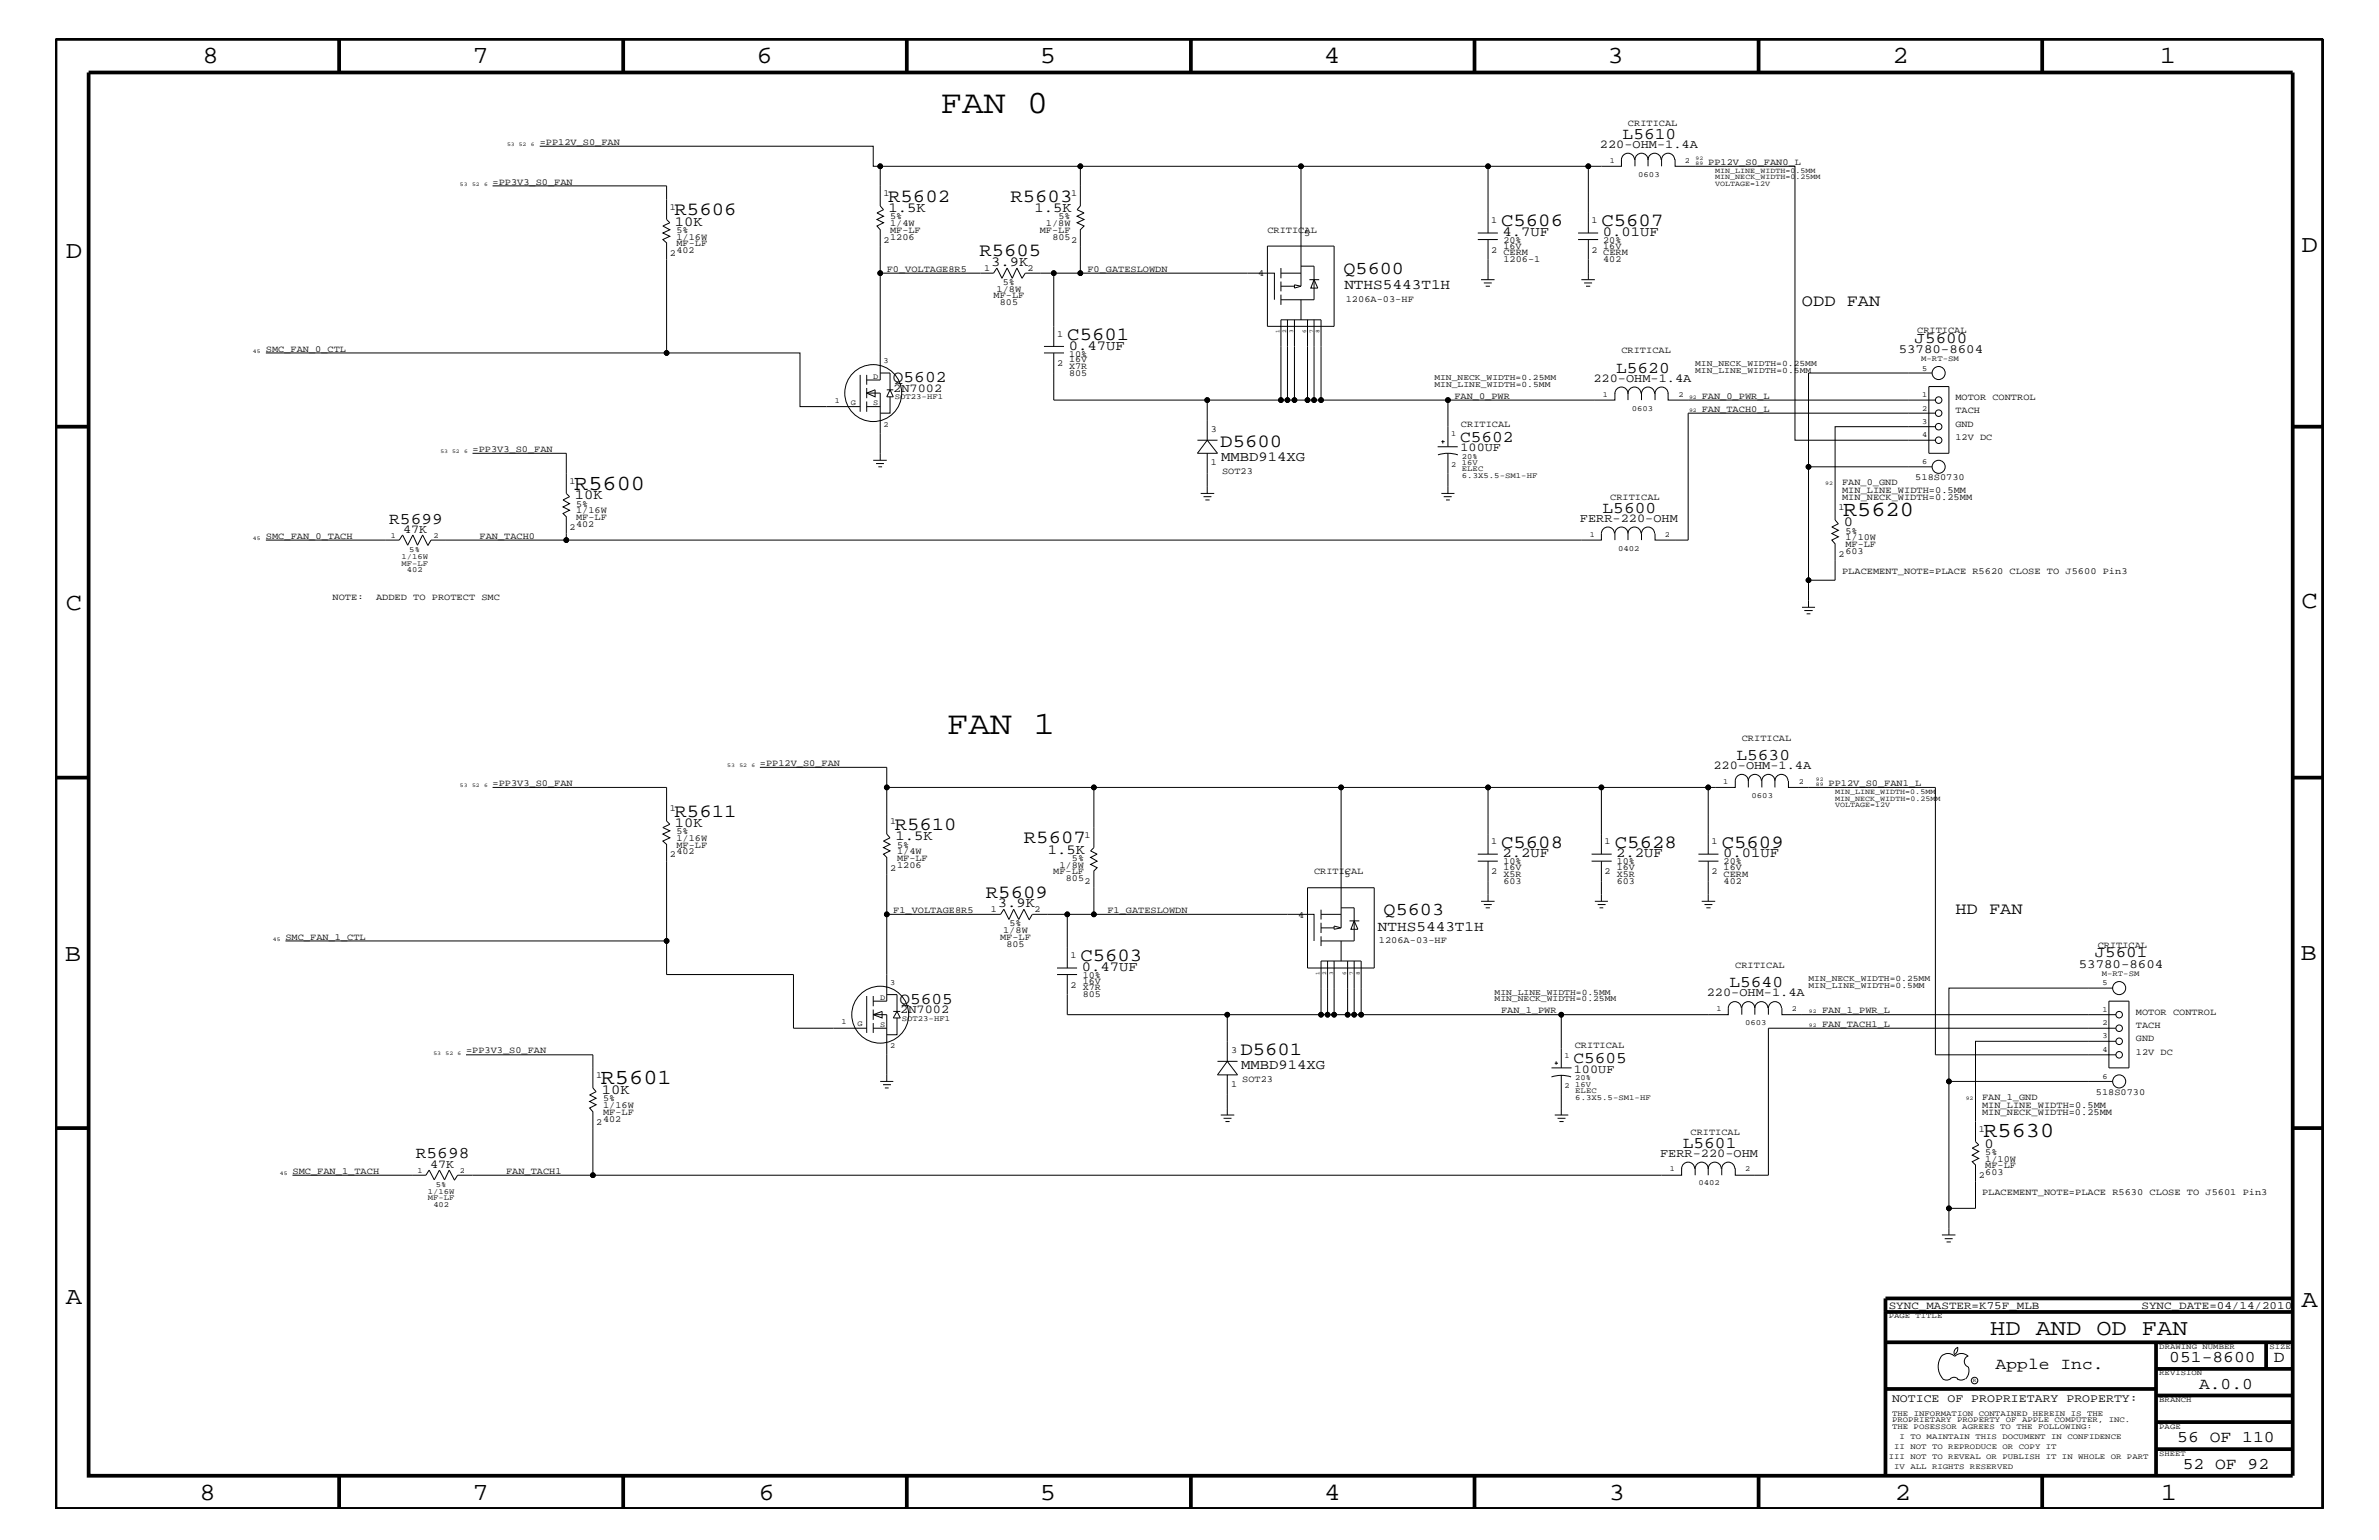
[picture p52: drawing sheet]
<svg xmlns="http://www.w3.org/2000/svg" width="432mm" height="279mm" viewBox="0 0 432 279" stroke-linecap="round" stroke-linejoin="round" font-family="sans-serif">
<defs><g id="words">
<g font-size="5.9">
<text x="170.7" y="20.4">FAN 0</text>
<text x="171.9" y="133.2">FAN 1</text>
</g>
<g font-size="4.5">
<text x="36.7" y="11.5">8</text>
<text x="85.8" y="11.5">7</text>
<text x="137.3" y="11.5">6</text>
<text x="188.7" y="11.5">5</text>
<text x="240.3" y="11.5">4</text>
<text x="291.8" y="11.5">3</text>
<text x="343.5" y="11.5">2</text>
<text x="392" y="11.5">1</text>
<text x="11.9" y="46.8">D</text>
<text x="417.7" y="45.7">D</text>
<text x="11.9" y="110.6">C</text>
<text x="417.7" y="110.3">C</text>
<text x="11.8" y="174.3">B</text>
<text x="417.6" y="174.2">B</text>
<text x="11.9" y="236.7">A</text>
<text x="417.7" y="237.1">A</text>
<text x="36.2" y="272.1">8</text>
<text x="85.8" y="272.1">7</text>
<text x="137.7" y="272.1">6</text>
<text x="188.7" y="272.1">5</text>
<text x="240.4" y="272.1">4</text>
<text x="292" y="272.1">3</text>
<text x="343.9" y="272.1">2</text>
<text x="392.2" y="272.1">1</text>
</g>
<text font-size="4.1" x="361.2" y="242.3">HD AND OD FAN</text>
<g font-size="3.9">
<text x="104.2" y="88.8">R5600</text>
<text x="334.5" y="93.7">R5620</text>
<text x="109.1" y="196.7">R5601</text>
<text x="360" y="206.4">R5630</text>
</g>
<g font-size="3.4">
<text x="122.4" y="39.1">R5606</text>
<text x="161.2" y="36.7">R5602</text>
<text x="183.4" y="36.7">R5603</text>
<text x="272.5" y="41">C5606</text>
<text x="290.7" y="41">C5607</text>
<text x="177.8" y="46.5">R5605</text>
<text x="193.7" y="61.7">C5601</text>
<text x="221.5" y="81.1">D5600</text>
<text x="122.4" y="148.2">R5611</text>
<text x="162.4" y="150.7">R5610</text>
<text x="185.8" y="153">R5607</text>
<text x="272.5" y="153.8">C5608</text>
<text x="293.1" y="153.8">C5628</text>
<text x="312.5" y="153.8">C5609</text>
<text x="178.9" y="162.8">R5609</text>
<text x="196.1" y="174.4">C5603</text>
<text x="225.1" y="191.4">D5601</text>
</g>
<g font-size="3.3">
<text x="243.8" y="49.6">Q5600</text>
<text x="251.1" y="166.1">Q5603</text>
</g>
<g font-size="3">
<text x="294.5" y="25.2">L5610</text>
<text x="327.1" y="55.6">ODD FAN</text>
<text x="162.1" y="69.4">Q5602</text>
<text x="293.3" y="67.6">L5620</text>
<text x="265" y="80.2">C5602</text>
<text x="70.7" y="95">R5699</text>
<text x="290.9" y="93.1">L5600</text>
<text x="315.2" y="137.9">L5630</text>
<text x="354.9" y="165.9">HD FAN</text>
<text x="313.9" y="179.1">L5640</text>
<text x="163.2" y="182.1">Q5605</text>
<text x="285.6" y="192.9">C5605</text>
<text x="305.4" y="208.2">L5601</text>
<text x="75.5" y="210.2">R5698</text>
<text x="362.2" y="248.4">Apple Inc.</text>
<text x="393.7" y="247.1">051-8600</text>
<text x="399.2" y="252">A.0.0</text>
<text x="412.7" y="247.1">D</text>
<text x="395.2" y="261.6">56 OF 110</text>
<text x="396.2" y="266.6">52 OF 92</text>
</g>
<g font-size="2.9">
<text x="347.5" y="62.2">J5600</text>
<text x="380.2" y="173.7">J5601</text>
</g>
<g font-size="2.6">
<text x="244" y="52.5">NTHS5443T1H</text>
<text x="250.1" y="168.9">NTHS5443T1H</text>
</g>
<g font-size="2.5">
<text x="122.5" y="40.9">10K</text>
<text x="161.3" y="38.5">1.5K</text>
<text x="187.8" y="38.5">1.5K</text>
<text x="272.7" y="42.9">4.7UF</text>
<text x="290.9" y="42.9">0.01UF</text>
<text x="179.9" y="48.2">3.9K</text>
<text x="194" y="63.4">0.47UF</text>
<text x="221.7" y="83.7">MMBD914XG</text>
<text x="104.3" y="90.6">10K</text>
<text x="334.7" y="95.4">0</text>
<text x="122.5" y="150.1">10K</text>
<text x="162.6" y="152.4">1.5K</text>
<text x="190.2" y="154.9">1.5K</text>
<text x="272.7" y="155.6">2.2UF</text>
<text x="293.4" y="155.6">2.2UF</text>
<text x="312.8" y="155.6">0.01UF</text>
<text x="181.1" y="164.5">3.9K</text>
<text x="196.3" y="176.2">0.47UF</text>
<text x="225.3" y="194">MMBD914XG</text>
<text x="109.2" y="198.5">10K</text>
<text x="360.2" y="208.2">0</text>
</g>
<g font-size="2.3">
<text x="344.6" y="64">53780-8604</text>
<text x="377.3" y="175.6">53780-8604</text>
</g>
<g font-size="2.2">
<text x="290.4" y="26.9">220-OHM-1.4A</text>
<text x="162.1" y="71.1">2N7002</text>
<text x="289.2" y="69.3">220-OHM-1.4A</text>
<text x="265.1" y="81.9">100UF</text>
<text x="286.8" y="94.8">FERR-220-OHM</text>
<text x="73.2" y="96.7">47K</text>
<text x="311" y="139.6">220-OHM-1.4A</text>
<text x="163.4" y="183.8">2N7002</text>
<text x="309.8" y="180.8">220-OHM-1.4A</text>
<text x="285.7" y="194.7">100UF</text>
<text x="301.3" y="209.9">FERR-220-OHM</text>
<text x="78.1" y="211.9">47K</text>
</g>
<text font-size="2.1" x="343.4" y="254.4">NOTICE OF PROPRIETARY PROPERTY:</text>
<g font-size="2">
<text x="342.8" y="237.4">SYNC_MASTER=K75F_MLB</text>
<text x="388.7" y="237.4">SYNC_DATE=04/14/2010</text>
</g>
<g font-size="1.7">
<text x="295.5" y="22.9">CRITICAL</text>
<text x="98" y="26.3">=PP12V_S0_FAN</text>
<text x="310" y="29.9">PP12V_S0_FAN0_L</text>
<text x="89.4" y="33.6">=PP3V3_S0_FAN</text>
<text x="160.4" y="35.6">1</text>
<text x="194.4" y="35.6">1</text>
<text x="121.6" y="38">1</text>
<text x="161.5" y="41">1/4W</text>
<text x="161.5" y="39.8">5%</text>
<text x="189.8" y="41">1/8W</text>
<text x="192.1" y="39.8">5%</text>
<text x="270.7" y="40.4">1</text>
<text x="288.9" y="40.4">1</text>
<text x="121.6" y="46.5">2</text>
<text x="122.8" y="42.3">5%</text>
<text x="122.8" y="45.9">402</text>
<text x="122.8" y="43.5">1/16W</text>
<text x="122.8" y="44.6">MF-LF</text>
<text x="160.4" y="44.1">2</text>
<text x="161.5" y="43.5">1206</text>
<text x="161.5" y="42.3">MF-LF</text>
<text x="188.7" y="42.3">MF-LF</text>
<text x="191" y="43.5">805</text>
<text x="194.4" y="44.1">2</text>
<text x="230" y="42.3">CRITICAL</text>
<text x="236.7" y="42.9">5</text>
<text x="270.7" y="45.9">2</text>
<text x="272.9" y="44.1">20%</text>
<text x="272.9" y="46.3">CERM</text>
<text x="272.9" y="47.6">1206-1</text>
<text x="272.9" y="45.2">16V</text>
<text x="288.9" y="45.9">2</text>
<text x="291" y="47.6">402</text>
<text x="291" y="44.1">20%</text>
<text x="291" y="46.3">CERM</text>
<text x="291" y="45.2">16V</text>
<text x="161" y="49.3">F0_VOLTAGE8R5</text>
<text x="178.6" y="49.1">1</text>
<text x="180.9" y="52.9">1/8W</text>
<text x="182" y="51.7">5%</text>
<text x="186.5" y="49.1">2</text>
<text x="197.4" y="49.3">F0_GATESLOWDN</text>
<text x="228.3" y="50.2">4</text>
<text x="180.3" y="54.1">MF-LF</text>
<text x="181.5" y="55.3">805</text>
<text x="244.3" y="54.7">1206A-03-HF</text>
<text x="48.3" y="63.9">SMC_FAN_0_CTL</text>
<text x="191.9" y="61.1">1</text>
<text x="194.1" y="65.7">16V</text>
<text x="194.1" y="64.7">10%</text>
<text x="294.3" y="64">CRITICAL</text>
<text x="348" y="60.4">CRITICAL</text>
<text x="191.9" y="66.5">2</text>
<text x="194.1" y="68.2">805</text>
<text x="194.1" y="67">X7R</text>
<text x="264" y="72.3">FAN_0_PWR</text>
<text x="265.2" y="77.4">CRITICAL</text>
<text x="308.9" y="74.7">FAN_TACH0_L</text>
<text x="308.9" y="72.3">FAN_0_PWR_L</text>
<text x="354.9" y="75">TACH</text>
<text x="354.9" y="77.4">GND</text>
<text x="354.9" y="72.6">MOTOR CONTROL</text>
<text x="85.8" y="82">=PP3V3_S0_FAN</text>
<text x="219.8" y="78.3">3</text>
<text x="354.9" y="79.9">12V DC</text>
<text x="103.4" y="87.7">1</text>
<text x="219.8" y="84.4">1</text>
<text x="221.8" y="86">SOT23</text>
<text x="334.3" y="88.1">FAN_0_GND</text>
<text x="334.3" y="89.5">MIN_LINE_WIDTH=0.5MM</text>
<text x="347.6" y="87.1">518S0730</text>
<text x="104.6" y="95.6">402</text>
<text x="104.6" y="94.3">MF-LF</text>
<text x="104.6" y="93.2">1/16W</text>
<text x="104.6" y="92">5%</text>
<text x="292.3" y="90.7">CRITICAL</text>
<text x="333.7" y="92.6">1</text>
<text x="334.3" y="90.7">MIN_NECK_WIDTH=0.25MM</text>
<text x="48.3" y="97.7">SMC_FAN_0_TACH</text>
<text x="87" y="97.7">FAN_TACH0</text>
<text x="103.4" y="96.2">2</text>
<text x="333.7" y="101">2</text>
<text x="334.9" y="99.3">MF-LF</text>
<text x="334.9" y="98">1/10W</text>
<text x="334.9" y="96.8">5%</text>
<text x="334.9" y="100.4">603</text>
<text x="334.3" y="104.1">PLACEMENT_NOTE=PLACE R5620 CLOSE TO J5600 Pin3</text>
<text x="60.4" y="108.9">NOTE:</text>
<text x="68.2" y="108.9">ADDED TO PROTECT SMC</text>
<text x="316.1" y="134.4">CRITICAL</text>
<text x="89.4" y="142.6">=PP3V3_S0_FAN</text>
<text x="137.9" y="139">=PP12V_S0_FAN</text>
<text x="331.9" y="142.6">PP12V_S0_FAN1_L</text>
<text x="121.6" y="147.1">1</text>
<text x="161.5" y="149.5">1</text>
<text x="121.6" y="155.6">2</text>
<text x="122.8" y="153.8">MF-LF</text>
<text x="122.8" y="155">402</text>
<text x="122.8" y="151.3">5%</text>
<text x="122.8" y="152.6">1/16W</text>
<text x="162.8" y="155">1/4W</text>
<text x="162.8" y="153.8">5%</text>
<text x="196.8" y="152">1</text>
<text x="270.7" y="153.2">1</text>
<text x="291.3" y="153.2">1</text>
<text x="310.6" y="153.2">1</text>
<text x="161.5" y="158">2</text>
<text x="162.8" y="157.4">1206</text>
<text x="162.8" y="156.2">MF-LF</text>
<text x="191.2" y="158.6">MF-LF</text>
<text x="192.3" y="157.4">1/8W</text>
<text x="193.5" y="159.9">805</text>
<text x="194.6" y="156.2">5%</text>
<text x="196.8" y="160.5">2</text>
<text x="238.5" y="158.6">CRITICAL</text>
<text x="244" y="159.2">5</text>
<text x="270.7" y="158.6">2</text>
<text x="272.9" y="159.1">X5R</text>
<text x="272.9" y="160.3">603</text>
<text x="272.9" y="156.8">10%</text>
<text x="272.9" y="157.9">16V</text>
<text x="291.3" y="158.6">2</text>
<text x="293.5" y="157.9">16V</text>
<text x="293.5" y="156.8">10%</text>
<text x="293.5" y="160.3">603</text>
<text x="293.5" y="159.1">X5R</text>
<text x="310.6" y="158.6">2</text>
<text x="312.8" y="157.9">16V</text>
<text x="312.8" y="156.8">20%</text>
<text x="312.8" y="160.3">402</text>
<text x="312.8" y="159.1">CERM</text>
<text x="162.1" y="165.6">F1_VOLTAGE8R5</text>
<text x="179.8" y="165.6">1</text>
<text x="187.8" y="165.6">2</text>
<text x="201" y="165.6">F1_GATESLOWDN</text>
<text x="235.6" y="166.5">4</text>
<text x="51.8" y="170.5">SMC_FAN_1_CTL</text>
<text x="181.5" y="170.5">MF-LF</text>
<text x="182.1" y="169.3">1/8W</text>
<text x="182.7" y="171.7">805</text>
<text x="183.2" y="168.1">5%</text>
<text x="194.3" y="173.8">1</text>
<text x="250.3" y="171.1">1206A-03-HF</text>
<text x="380.7" y="172">CRITICAL</text>
<text x="194.3" y="179.3">2</text>
<text x="196.5" y="178.5">16V</text>
<text x="196.5" y="179.7">X7R</text>
<text x="196.5" y="177.4">10%</text>
<text x="315" y="175.6">CRITICAL</text>
<text x="196.5" y="181">805</text>
<text x="272.5" y="183.8">FAN_1_PWR</text>
<text x="330.7" y="183.8">FAN_1_PWR_L</text>
<text x="387.7" y="184.1">MOTOR CONTROL</text>
<text x="84.6" y="191.1">=PP3V3_S0_FAN</text>
<text x="223.4" y="191.1">3</text>
<text x="285.8" y="190.2">CRITICAL</text>
<text x="330.7" y="186.3">FAN_TACH1_L</text>
<text x="387.7" y="191.4">12V DC</text>
<text x="387.7" y="186.5">TACH</text>
<text x="387.7" y="188.9">GND</text>
<text x="108.2" y="195.6">1</text>
<text x="223.4" y="197.2">1</text>
<text x="225.5" y="196.4">SOT23</text>
<text x="109.5" y="202.3">MF-LF</text>
<text x="109.5" y="199.8">5%</text>
<text x="109.5" y="201">1/16W</text>
<text x="109.5" y="203.5">402</text>
<text x="359.7" y="199.6">FAN_1_GND</text>
<text x="359.7" y="201">MIN_LINE_WIDTH=0.5MM</text>
<text x="359.7" y="202.3">MIN_NECK_WIDTH=0.25MM</text>
<text x="380.4" y="198.7">518S0730</text>
<text x="108.2" y="204.1">2</text>
<text x="306.8" y="205.9">CRITICAL</text>
<text x="359.2" y="205.3">1</text>
<text x="360.3" y="209.6">5%</text>
<text x="53.1" y="213">SMC_FAN_1_TACH</text>
<text x="91.9" y="213">FAN_TACH1</text>
<text x="359.2" y="213.8">2</text>
<text x="360.3" y="213.2">603</text>
<text x="360.3" y="211.9">MF-LF</text>
<text x="360.3" y="210.8">1/10W</text>
<text x="359.7" y="216.9">PLACEMENT_NOTE=PLACE R5630 CLOSE TO J5601 Pin3</text>
</g>
<g font-size="1.5">
<text x="260.3" y="68.9">MIN_NECK_WIDTH=0.25MM</text>
<text x="260.3" y="70.1">MIN_LINE_WIDTH=0.5MM</text>
<text x="307.7" y="66.5">MIN_NECK_WIDTH=0.25MM</text>
<text x="307.7" y="67.7">MIN_LINE_WIDTH=0.5MM</text>
<text x="328.3" y="179.3">MIN_LINE_WIDTH=0.5MM</text>
<text x="328.3" y="178">MIN_NECK_WIDTH=0.25MM</text>
<text x="271.3" y="180.5">MIN_LINE_WIDTH=0.5MM</text>
<text x="271.3" y="181.6">MIN_NECK_WIDTH=0.25MM</text>
</g>
<g font-size="1.4">
<text x="292.2" y="29.5">1</text>
<text x="305.8" y="29.5">2</text>
<text x="297.3" y="32">0603</text>
<text x="311.3" y="33.7">VOLTAGE=12V</text>
<text x="311.3" y="31.4">MIN_LINE_WIDTH=0.5MM</text>
<text x="311.3" y="32.5">MIN_NECK_WIDTH=0.25MM</text>
<text x="160.4" y="65.9">3</text>
<text x="348.7" y="65.6">M-RT-SM</text>
<text x="158.5" y="68.7">D</text>
<text x="290.9" y="72">1</text>
<text x="304.6" y="72">2</text>
<text x="348.9" y="67.3">5</text>
<text x="151.6" y="73.2">1</text>
<text x="154.4" y="73.4">G</text>
<text x="158.5" y="73.5">S</text>
<text x="160.4" y="77.4">2</text>
<text x="162.4" y="72.4">SOT23-HF1</text>
<text x="296.2" y="74.5">0603</text>
<text x="348.9" y="76.9">3</text>
<text x="348.9" y="74.5">2</text>
<text x="348.9" y="72.1">1</text>
<text x="263.4" y="79.2">1</text>
<text x="265.3" y="83.3">20%</text>
<text x="348.9" y="79.4">4</text>
<text x="263.4" y="84.7">2</text>
<text x="265.3" y="84.4">16V</text>
<text x="265.3" y="85.5">ELEC</text>
<text x="265.3" y="86.7">6.3X5.5-SM1-HF</text>
<text x="348.9" y="84.2">6</text>
<text x="71" y="97.6">1</text>
<text x="72.9" y="101.4">1/16W</text>
<text x="74.3" y="100.2">5%</text>
<text x="78.7" y="97.6">2</text>
<text x="288.5" y="97.4">1</text>
<text x="293.7" y="99.9">0402</text>
<text x="302.2" y="97.4">2</text>
<text x="72.9" y="102.6">MF-LF</text>
<text x="73.8" y="103.8">402</text>
<text x="312.8" y="142.3">1</text>
<text x="326.5" y="142.3">2</text>
<text x="317.9" y="144.8">0603</text>
<text x="333.1" y="145.3">MIN_NECK_WIDTH=0.25MM</text>
<text x="333.1" y="144">MIN_LINE_WIDTH=0.5MM</text>
<text x="333.1" y="146.5">VOLTAGE=12V</text>
<text x="161.5" y="178.7">3</text>
<text x="381.5" y="177.1">M-RT-SM</text>
<text x="381.6" y="178.8">5</text>
<text x="152.7" y="185.9">1</text>
<text x="159.8" y="181.4">D</text>
<text x="163.7" y="185.2">SOT23-HF1</text>
<text x="311.6" y="183.5">1</text>
<text x="325.2" y="183.5">2</text>
<text x="381.6" y="183.6">1</text>
<text x="155.6" y="186.1">G</text>
<text x="159.8" y="186.3">S</text>
<text x="161.5" y="190.2">2</text>
<text x="284" y="192">1</text>
<text x="316.7" y="186">0603</text>
<text x="381.6" y="190.9">4</text>
<text x="381.6" y="188.4">3</text>
<text x="381.6" y="186">2</text>
<text x="284" y="197.4">2</text>
<text x="285.9" y="195.9">20%</text>
<text x="285.9" y="197.2">16V</text>
<text x="381.6" y="195.7">6</text>
<text x="285.9" y="198.2">ELEC</text>
<text x="285.9" y="199.5">6.3X5.5-SM1-HF</text>
<text x="75.8" y="212.8">1</text>
<text x="79.1" y="215.3">5%</text>
<text x="83.5" y="212.8">2</text>
<text x="303.1" y="212.5">1</text>
<text x="308.3" y="215.1">0402</text>
<text x="316.7" y="212.5">2</text>
<text x="77.7" y="216.6">1/16W</text>
<text x="77.7" y="217.8">MF-LF</text>
<text x="78.7" y="219">402</text>
<text x="342.8" y="239.2">PAGE TITLE</text>
<text x="391.9" y="244.7">DRAWING NUMBER</text>
<text x="411.9" y="244.7">SIZE</text>
<text x="391.9" y="249.5">REVISION</text>
<text x="343.4" y="256.8">THE INFORMATION CONTAINED HEREIN IS THE</text>
<text x="391.9" y="254.4">BRANCH</text>
<text x="343.4" y="259.3">THE POSESSOR AGREES TO THE FOLLOWING:</text>
<text x="343.4" y="258">PROPRIETARY PROPERTY OF APPLE COMPUTER, INC.</text>
<text x="343.8" y="262.9">II NOT TO REPRODUCE OR COPY IT</text>
<text x="344.8" y="261.1">I TO MAINTAIN THIS DOCUMENT IN CONFIDENCE</text>
<text x="391.9" y="259.3">PAGE</text>
<text x="342.8" y="264.7">III NOT TO REVEAL OR PUBLISH IT IN WHOLE OR PART</text>
<text x="343.8" y="266.6">IV ALL RIGHTS RESERVED</text>
<text x="391.9" y="264.1">SHEET</text>
</g>
<g font-size="1">
<text x="92" y="26.5">53 52</text>
<text x="96.4" y="26.5">6</text>
<text x="307.8" y="29.9">89</text>
<text x="307.8" y="29">92</text>
<text x="83.5" y="33.7">53</text>
<text x="85.7" y="33.7">52</text>
<text x="87.9" y="33.7">6</text>
<text x="45.9" y="64">45</text>
<text x="232.2" y="60.5" transform="rotate(-90 232.2 60.5)">1</text>
<text x="233.4" y="60.5" transform="rotate(-90 233.4 60.5)">2</text>
<text x="234.7" y="60.5" transform="rotate(-90 234.7 60.5)">3</text>
<text x="237.1" y="60.5" transform="rotate(-90 237.1 60.5)">6</text>
<text x="238.3" y="60.5" transform="rotate(-90 238.3 60.5)">7</text>
<text x="239.5" y="60.5" transform="rotate(-90 239.5 60.5)">8</text>
<text x="306.6" y="72.3">92</text>
<text x="306.6" y="74.7">92</text>
<text x="79.9" y="82.2">53 52</text>
<text x="84.2" y="82.2">6</text>
<text x="331.3" y="88.1">92</text>
<text x="45.9" y="98">45</text>
<text x="83.5" y="142.9">53</text>
<text x="85.7" y="142.9">52</text>
<text x="87.9" y="142.9">6</text>
<text x="132" y="139.2">53</text>
<text x="134.2" y="139.2">52</text>
<text x="136.4" y="139.2">6</text>
<text x="329.6" y="142.6">89</text>
<text x="329.6" y="141.8">92</text>
<text x="49.5" y="170.7">45</text>
<text x="239.5" y="176.9" transform="rotate(-90 239.5 176.9)">1</text>
<text x="240.7" y="176.9" transform="rotate(-90 240.7 176.9)">2</text>
<text x="242" y="176.9" transform="rotate(-90 242 176.9)">3</text>
<text x="244.3" y="176.9" transform="rotate(-90 244.3 176.9)">6</text>
<text x="245.6" y="176.9" transform="rotate(-90 245.6 176.9)">7</text>
<text x="246.8" y="176.9" transform="rotate(-90 246.8 176.9)">8</text>
<text x="328.3" y="183.8">92</text>
<text x="78.7" y="191.4">53</text>
<text x="80.9" y="191.4">52</text>
<text x="83.1" y="191.4">6</text>
<text x="328.3" y="186.3">92</text>
<text x="356.8" y="199.6">92</text>
<text x="50.8" y="213.2">45</text>
<text x="358.1" y="250.7">R</text>
</g>
</g></defs>
<g fill="none" stroke="#000" stroke-width=".18">
<path d="M89.4 33.7h31.6v6.1l.6 .6-1.3 .6 1.3 .7-1.3 .6 1.3 .6-1.3 .6 .7 .6v19.9h24.2v9.8h10.9M98 26.5h60.5v3.7h1.3v7.2l.6 .6-1.2 .6 1.2 .6-1.2 .6 1.2 .6-1.2 .6 .6 .7v7.9M159.8 30.2h36.3v7.2l-.6 .6 1.3 .6-1.3 .6 1.3 .6-1.3 .6 1.3 .6-.7 .7v7.9h35.2v4.8M196.1 30.2h40M270.1 30.2h18.2M294.3 28.9v1.3h-6v12.1M294.3 29a1.19 1.19 0 0 1 1.2-1.2 1.19 1.19 0 0 1 1.2 1.2M296.8 29a1.19 1.19 0 0 1 1.1-1.2 1.19 1.19 0 0 1 1.2 1.2 1.19 1.19 0 0 1 1.2-1.2 1.19 1.19 0 0 1 1.2 1.2M296.8 28.9v1.3M299.1 28.9v1.3M301.6 29a1.19 1.19 0 0 1 1.2-1.2 1.19 1.19 0 0 1 1.2 1.2M301.6 28.9v1.3"/>
<path d="M304 28.9v1.3h21.8v49.7h25.5M191.3 49.6v13.3M196.1 49.6h-10l-.6 .9-.9-1.9-.9 1.9-.9-1.9-.9 1.9-1-1.9-.6 1h-20.5v19.3h-2.5M230 44.6h12.1v14.6h-12.1zM232.5 51.9h2.5M232.5 48.6v1.9M232.5 51.1v1.8M232.5 53.5v1.8M232.5 49.6h3.6M233.7 58v14.6h-1.2M235 58v14.6h-1.3M235 51.7l1.1 .2-1.1 .4z"/>
<path d="M236.1 48.3h2.4v6.1h-6M236.1 54.4v3.6M237.3 58v14.6h-2.3M237.7 50.7h1.7M238.5 50.7l.7 1.6h-1.3zM238.5 58v14.6h-1.2M268.2 43.5h3.7M268.2 42.3h3.7M268.8 50.7h2.5M269.3 51.3h1.5M269.7 51.9h.7M270.1 42.3v-12.1h-34v21.7"/>
<path d="M270.1 43.5v7.2M286.4 43.5h3.7M286.4 42.3h3.7M287 50.7h2.5M287.5 51.3h1.5M287.9 51.9h.7M288.3 43.5v7.2M48.3 64h72.7M156.1 68v6.7M157.3 71.3l1.5-.6v1.3zM157.3 71.3h2.5v12.2M157.3 73.8h2.5"/>
<path d="M157.3 68v1.8M157.3 70.4v1.8M157.3 72.8v1.9M159.8 67.7h1.7v3l.6 1.3h-1.1l.5-1.3M161 70.7h1.1M161.5 72v3h-1.7M189.5 64h3.6M189.5 62.9h3.6M191.3 64v8.6h27.8v7.3l1.9 2.3h-3.7l1.8-2.3M217.3 79.9h3.7M219.1 72.6h13.4v-14.6h7.3v14.6h-1.3M239.8 72.6h23"/>
<path d="M261.9 79.9v.6M293.1 71.3v1.3h-30.3v8.5M293.1 71.4a1.19 1.19 0 0 1 1.2-1.2 1.19 1.19 0 0 1 1.2 1.2 1.19 1.19 0 0 1 1.2-1.2 1.19 1.19 0 0 1 1.2 1.2M295.5 71.3v1.3M297.9 71.4a1.19 1.19 0 0 1 1.2-1.2 1.19 1.19 0 0 1 1.2 1.2M297.9 71.3v1.3M300.4 71.4a1.19 1.19 0 0 1 1.2-1.2 1.19 1.19 0 0 1 1.2 1.2M300.4 71.3v1.3M302.8 71.3v1.3h48.5M350.1 70.1h3.6v12.1h-3.6zM350.7 67.7h-22.4v17h22.4M351.3 75h-44.9v23h-6v-1.2"/>
<path d="M351.3 77.4h-18.2v16.9l.6 .7-1.2 .6 1.2 .6-1.2 .6 1.2 .6-1.2 .6 .6 .7v6.6h-4.8v-20.6M48.3 98h24.2l.6-.9 .9 1.8 .9-1.8 .9 1.8 .9-1.8 .9 1.8M85.8 82.2h17v7.3l.6 .6-1.2 .6 1.2 .7-1.2 .6 1.2 .6-1.2 .6 .6 .6v4.2M158.5 83.5h2.5M159 84.1h1.4M159.4 84.7h.7M217.9 89.5h2.5M218.4 90.1h1.5M218.8 90.7h.7M219.1 82.2v7.3M260.9 81.1h3.7M261 82.5a5.8 5.8 0 0 1 3.6 0"/>
<path d="M261.6 89.5h2.4M261.6 80.1h.6M262 90.1h1.5M262.5 90.7h.6M262.8 82.2v7.3M293 96.8a1.19 1.19 0 0 0-1.2-1.2 1.19 1.19 0 0 0-1.1 1.2v1.2h-212.5l-.6 1M295.5 96.8a1.19 1.19 0 0 1 1.2-1.2 1.19 1.19 0 0 1 1.2 1.2M295.5 96.8a1.19 1.19 0 0 0-1.2-1.2 1.19 1.19 0 0 0-1.2 1.2v1.2M295.5 96.8v1.2M300.3 96.8a1.19 1.19 0 0 0-1.2-1.2 1.19 1.19 0 0 0-1.2 1.2v1.2M327.1 110.2h2.3M327.5 110.8h1.5"/>
<path d="M327.9 111.4h.7M328.3 105.3v4.9M137.9 139.2h23.1v12.1l.5 .7-1.1 .6 1.1 .6-1.1 .6 1.1 .6-1.1 .6 .6 .6v10.3h20.6l.6-.9 .9 1.8 .9-1.8 .9 1.8 .9-1.8 1 1.8M89.4 142.9h31.6v6.1l.6 .5-1.3 .6 1.3 .6-1.3 .6 1.3 .7-1.3 .6 .7 .6v23.6h23v9.7h13.3M161 142.9h37.5v10.9l-.5 .6 1.1 .6-1.1 .6 1.1 .6-1.1 .6 1.1 .6-.6 .6v7.9h40v4.8M198.5 142.9h44.9M268.2 156.2h3.7M268.2 155h3.7M270.1 155v-12.1h-26.7v25.4M270.1 156.2v7.3M270.1 142.9h20.6M288.9 156.2h3.6"/>
<path d="M288.9 155h3.6M290.7 156.2v7.3M308.3 156.2h3.6M308.3 155h3.6M310 142.9v12.1M310 156.2v7.3M317.3 141.7a1.19 1.19 0 0 0-1.2-1.2 1.19 1.19 0 0 0-1.1 1.2v1.2h-24.3v12.1M317.3 141.7a1.19 1.19 0 0 1 1.2-1.2 1.19 1.19 0 0 1 1.2 1.2M317.3 141.7v1.2M322.2 141.7a1.19 1.19 0 0 0-1.2-1.2 1.19 1.19 0 0 0-1.2 1.2v1.2M322.2 141.7a1.19 1.19 0 0 1 1.1-1.2 1.19 1.19 0 0 1 1.2 1.2M322.2 141.7v1.2"/>
<path d="M324.6 141.7v1.2h26.7v48.5h32.7M51.8 170.7h69.2M161 165.9v15.7h-2.5M191.9 175.6h3.6M191.9 176.8h3.6M193.7 176.8v7.3h29.1v8.5l1.8 2.4h-3.6l1.8-2.4M193.7 165.9h-6.3l-.6 1M198.5 165.9h-4.8v9.7M237.3 161.1h12.1v14.5h-12.1zM239.8 165v1.8M239.8 167.4v1.9M239.8 169.9v1.7"/>
<path d="M239.8 168.3h2.3M239.8 165.9h3.6M241 174.4v9.7h-1.2M242.1 174.4v9.7h-1.1M242.1 168l1.3 .3-1.3 .3zM243.4 164.7h2.4v6h-6M243.4 170.7v3.7M244.6 174.4v9.7h-2.5M244.9 167.1h1.8M245.8 167.1l.7 1.5h-1.3zM245.8 174.4v9.7h-1.2M268.8 163.5h2.5"/>
<path d="M269.3 164.1h1.5M269.7 164.7h.7M289.5 163.5h2.3M290 164.1h1.4M290.3 164.7h.7M308.9 163.5h2.4M309.4 164.1h1.4M309.7 164.7h.8M383.5 179.3h-29.8v16.9h29.8M84.6 191.4h23v6l.6 .7-1.2 .6 1.2 .5-1.2 .6 1.2 .6-1.2 .6 .6 .7v11.5M157.3 180.7v6.7M158.5 184.1l1.6-.6v1.2z"/>
<path d="M158.5 184.1h2.5v12.1M158.5 186.5h2.5M158.5 180.7v1.9M158.5 183.2v1.8M158.5 185.6v1.8M159.8 196.2h2.3M160.3 196.8h1.4M160.6 197.4h.7M161 180.5h1.8v3l.6 1.2h-1.3l.7-1.2M162.1 183.5h1.3M162.8 184.7v3h-1.8M221 192.6h3.6"/>
<path d="M222.8 184.1h17v-9.7h7.3v9.7h-1.3M222.8 195v7.3M247.1 184.1h36.3M281.6 195.4a5.8 5.8 0 0 1 3.6 0M281.6 193.7h3.6M282.2 192.9h.6M282.4 192.6v.6M283.4 195v7.3M316.1 182.9a1.19 1.19 0 0 0-1.2-1.2 1.19 1.19 0 0 0-1.2 1.2v1.2h-30.3v9.6M318.5 182.9a1.19 1.19 0 0 0-1.2-1.2 1.19 1.19 0 0 0-1.2 1.2v1.2M318.5 182.9a1.19 1.19 0 0 1 1.2-1.2 1.19 1.19 0 0 1 1.2 1.2M318.5 182.9v1.2"/>
<path d="M323.3 182.9a1.19 1.19 0 0 0-1.1-1.2 1.19 1.19 0 0 0-1.2 1.2v1.2M323.4 182.9v1.2h60.6M382.8 181.6h3.6v12.1h-3.6zM384 186.5h-63v26.7h-6v-1.3M384 188.9h-25.4v18.2l.6 .6-1.2 .6 1.2 .6-1.2 .7 1.2 .6-1.2 .6 .6 .6v7.8h-4.9v-23M53.1 213.2h24.2l.6-.9 .9 1.8 1-1.8 .9 1.8 .8-1.8 1 1.8M221.6 202.3h2.4M222.1 202.9h1.4M222.4 203.5h.8M282.2 202.3h2.4M282.7 202.9h1.4M283 203.5h.8"/>
<path d="M305.2 211.9v1.3h-222.1l-.6 1M305.2 212a1.19 1.19 0 0 1 1.2-1.2 1.19 1.19 0 0 1 1.2 1.2M307.7 212a1.19 1.19 0 0 1 1.2-1.2 1.19 1.19 0 0 1 1.1 1.2 1.19 1.19 0 0 1 1.2-1.2 1.19 1.19 0 0 1 1.2 1.2M307.7 211.9v1.3M310 211.9v1.3M312.5 212a1.19 1.19 0 0 1 1.2-1.2 1.19 1.19 0 0 1 1.2 1.2M312.5 211.9v1.3M353.7 219.2v4.9M352.5 224.1h2.4M353 224.7h1.4M353.3 225.3h.8M352.3 246.1a1.69 1.69 0 0 1 2.5 0 1.72 1.72 0 0 1 2.4 0"/>
<path d="M352.4 246a3.2 3.2 0 0 0 .4 4.3l.8 .1 .4-.2M354 250.2l.7-.3 .7 .3M355.2 250.2l.7 .2 .7-.2M355.3 244.4v.3a1.18 1.18 0 0 1-.6 1.1M355.4 244.4a.99 .99 0 0 0-.6 1.4M357.2 246a1.04 1.04 0 0 0-.7 1 1.04 1.04 0 0 0 .7 1M357.3 248l.1 .7a2.11 2.11 0 0 1-.6 1.5"/>
<circle cx="159.8" cy="30.2" r=".42"/>
<circle cx="196.1" cy="30.2" r=".42"/>
<circle cx="236.1" cy="30.2" r=".42"/>
<circle cx="270.1" cy="30.2" r=".42"/>
<circle cx="288.3" cy="30.2" r=".42"/>
<circle cx="159.8" cy="49.6" r=".42"/>
<circle cx="191.3" cy="49.6" r=".42"/>
<circle cx="196.1" cy="49.6" r=".42"/>
<circle cx="121" cy="64" r=".42"/>
<circle cx="158.5" cy="71.3" r="5.2"/>
<circle cx="219.1" cy="72.6" r=".42"/>
<circle cx="232.5" cy="72.6" r=".42"/>
<circle cx="233.7" cy="72.6" r=".42"/>
<circle cx="234.9" cy="72.6" r=".42"/>
<circle cx="237.3" cy="72.6" r=".42"/>
<circle cx="238.5" cy="72.6" r=".42"/>
<circle cx="239.8" cy="72.6" r=".42"/>
<circle cx="262.8" cy="72.6" r=".42"/>
<circle cx="351.9" cy="67.7" r="1.19"/>
<circle cx="351.9" cy="72.6" r=".59"/>
<circle cx="351.9" cy="75" r=".59"/>
<circle cx="351.9" cy="77.4" r=".59"/>
<circle cx="351.9" cy="79.9" r=".59"/>
<circle cx="102.8" cy="98" r=".42"/>
<circle cx="328.3" cy="84.7" r=".42"/>
<circle cx="351.9" cy="84.7" r="1.19"/>
<circle cx="328.3" cy="105.3" r=".42"/>
<circle cx="161" cy="142.9" r=".42"/>
<circle cx="198.5" cy="142.9" r=".42"/>
<circle cx="243.4" cy="142.9" r=".42"/>
<circle cx="270.1" cy="142.9" r=".42"/>
<circle cx="290.7" cy="142.9" r=".42"/>
<circle cx="310" cy="142.9" r=".42"/>
<circle cx="121" cy="170.7" r=".42"/>
<circle cx="161" cy="165.9" r=".42"/>
<circle cx="193.7" cy="165.9" r=".42"/>
<circle cx="198.5" cy="165.9" r=".42"/>
<circle cx="384.6" cy="179.3" r="1.19"/>
<circle cx="159.8" cy="184.1" r="5.2"/>
<circle cx="222.8" cy="184.1" r=".42"/>
<circle cx="239.8" cy="184.1" r=".42"/>
<circle cx="241" cy="184.1" r=".42"/>
<circle cx="242.1" cy="184.1" r=".42"/>
<circle cx="244.6" cy="184.1" r=".42"/>
<circle cx="245.8" cy="184.1" r=".42"/>
<circle cx="247.1" cy="184.1" r=".42"/>
<circle cx="283.4" cy="184.1" r=".42"/>
<circle cx="353.7" cy="196.2" r=".42"/>
<circle cx="384.6" cy="196.2" r="1.19"/>
<circle cx="384.6" cy="191.4" r=".59"/>
<circle cx="384.6" cy="186.5" r=".59"/>
<circle cx="384.6" cy="188.9" r=".59"/>
<circle cx="384.6" cy="184.1" r=".59"/>
<circle cx="107.6" cy="213.2" r=".42"/>
<circle cx="353.7" cy="219.2" r=".42"/>
<circle cx="358.4" cy="250.5" r=".59"/>
</g>
<g fill="none" stroke="#000" stroke-width=".68" stroke-linecap="butt">
<path d="M10.1 7.1h411.5v266.7h-411.5zM16.1 13.2h400v254.5h-400zM61.6 7.1v6.1M113.1 7.1v6.1M164.6 7.1v6.1M216.2 7.1v6.1M267.6 7.1v6.1M319.2 7.1v6.1M370.7 7.1v6.1M10.1 77.4h6M416.1 77.4h5.5M10.1 141.1h6"/>
<path d="M416.1 141.1h5.5M10.1 204.7h6M416.1 204.7h5.5M342.2 238h73.9M416.1 235.6h-73.9v32.1M342.2 243.5h73.9M342.2 252h49.1M391.3 243.5v24.2M391.3 258h24.8M391.3 253.2h24.8M391.3 248.4h24.8M411.3 243.5v4.9"/>
<path d="M61.6 267.7v6.1M113.1 267.7v6.1M164.6 267.7v6.1M216.2 268v5.8M267.6 267.7v6.1M319.2 267.7v6.1M370.7 267.7v6.1M391.3 262.9h24.8"/>
</g>
<g fill="#000">
<circle cx="159.8" cy="30.2" r=".42"/>
<circle cx="196.1" cy="30.2" r=".42"/>
<circle cx="236.1" cy="30.2" r=".42"/>
<circle cx="270.1" cy="30.2" r=".42"/>
<circle cx="288.3" cy="30.2" r=".42"/>
<circle cx="159.8" cy="49.6" r=".42"/>
<circle cx="191.3" cy="49.6" r=".42"/>
<circle cx="196.1" cy="49.6" r=".42"/>
<circle cx="121" cy="64" r=".42"/>
<circle cx="219.1" cy="72.6" r=".42"/>
<circle cx="232.5" cy="72.6" r=".42"/>
<circle cx="233.7" cy="72.6" r=".42"/>
<circle cx="234.9" cy="72.6" r=".42"/>
<circle cx="237.3" cy="72.6" r=".42"/>
<circle cx="238.5" cy="72.6" r=".42"/>
<circle cx="239.8" cy="72.6" r=".42"/>
<circle cx="262.8" cy="72.6" r=".42"/>
<circle cx="102.8" cy="98" r=".42"/>
<circle cx="328.3" cy="84.7" r=".42"/>
<circle cx="328.3" cy="105.3" r=".42"/>
<circle cx="161" cy="142.9" r=".42"/>
<circle cx="198.5" cy="142.9" r=".42"/>
<circle cx="243.4" cy="142.9" r=".42"/>
<circle cx="270.1" cy="142.9" r=".42"/>
<circle cx="290.7" cy="142.9" r=".42"/>
<circle cx="310" cy="142.9" r=".42"/>
<circle cx="121" cy="170.7" r=".42"/>
<circle cx="161" cy="165.9" r=".42"/>
<circle cx="193.7" cy="165.9" r=".42"/>
<circle cx="198.5" cy="165.9" r=".42"/>
<circle cx="222.8" cy="184.1" r=".42"/>
<circle cx="239.8" cy="184.1" r=".42"/>
<circle cx="241" cy="184.1" r=".42"/>
<circle cx="242.1" cy="184.1" r=".42"/>
<circle cx="244.6" cy="184.1" r=".42"/>
<circle cx="245.8" cy="184.1" r=".42"/>
<circle cx="247.1" cy="184.1" r=".42"/>
<circle cx="283.4" cy="184.1" r=".42"/>
<circle cx="353.7" cy="196.2" r=".42"/>
<circle cx="107.6" cy="213.2" r=".42"/>
<circle cx="353.7" cy="219.2" r=".42"/>
</g>
<use href="#words"/>
</svg>
